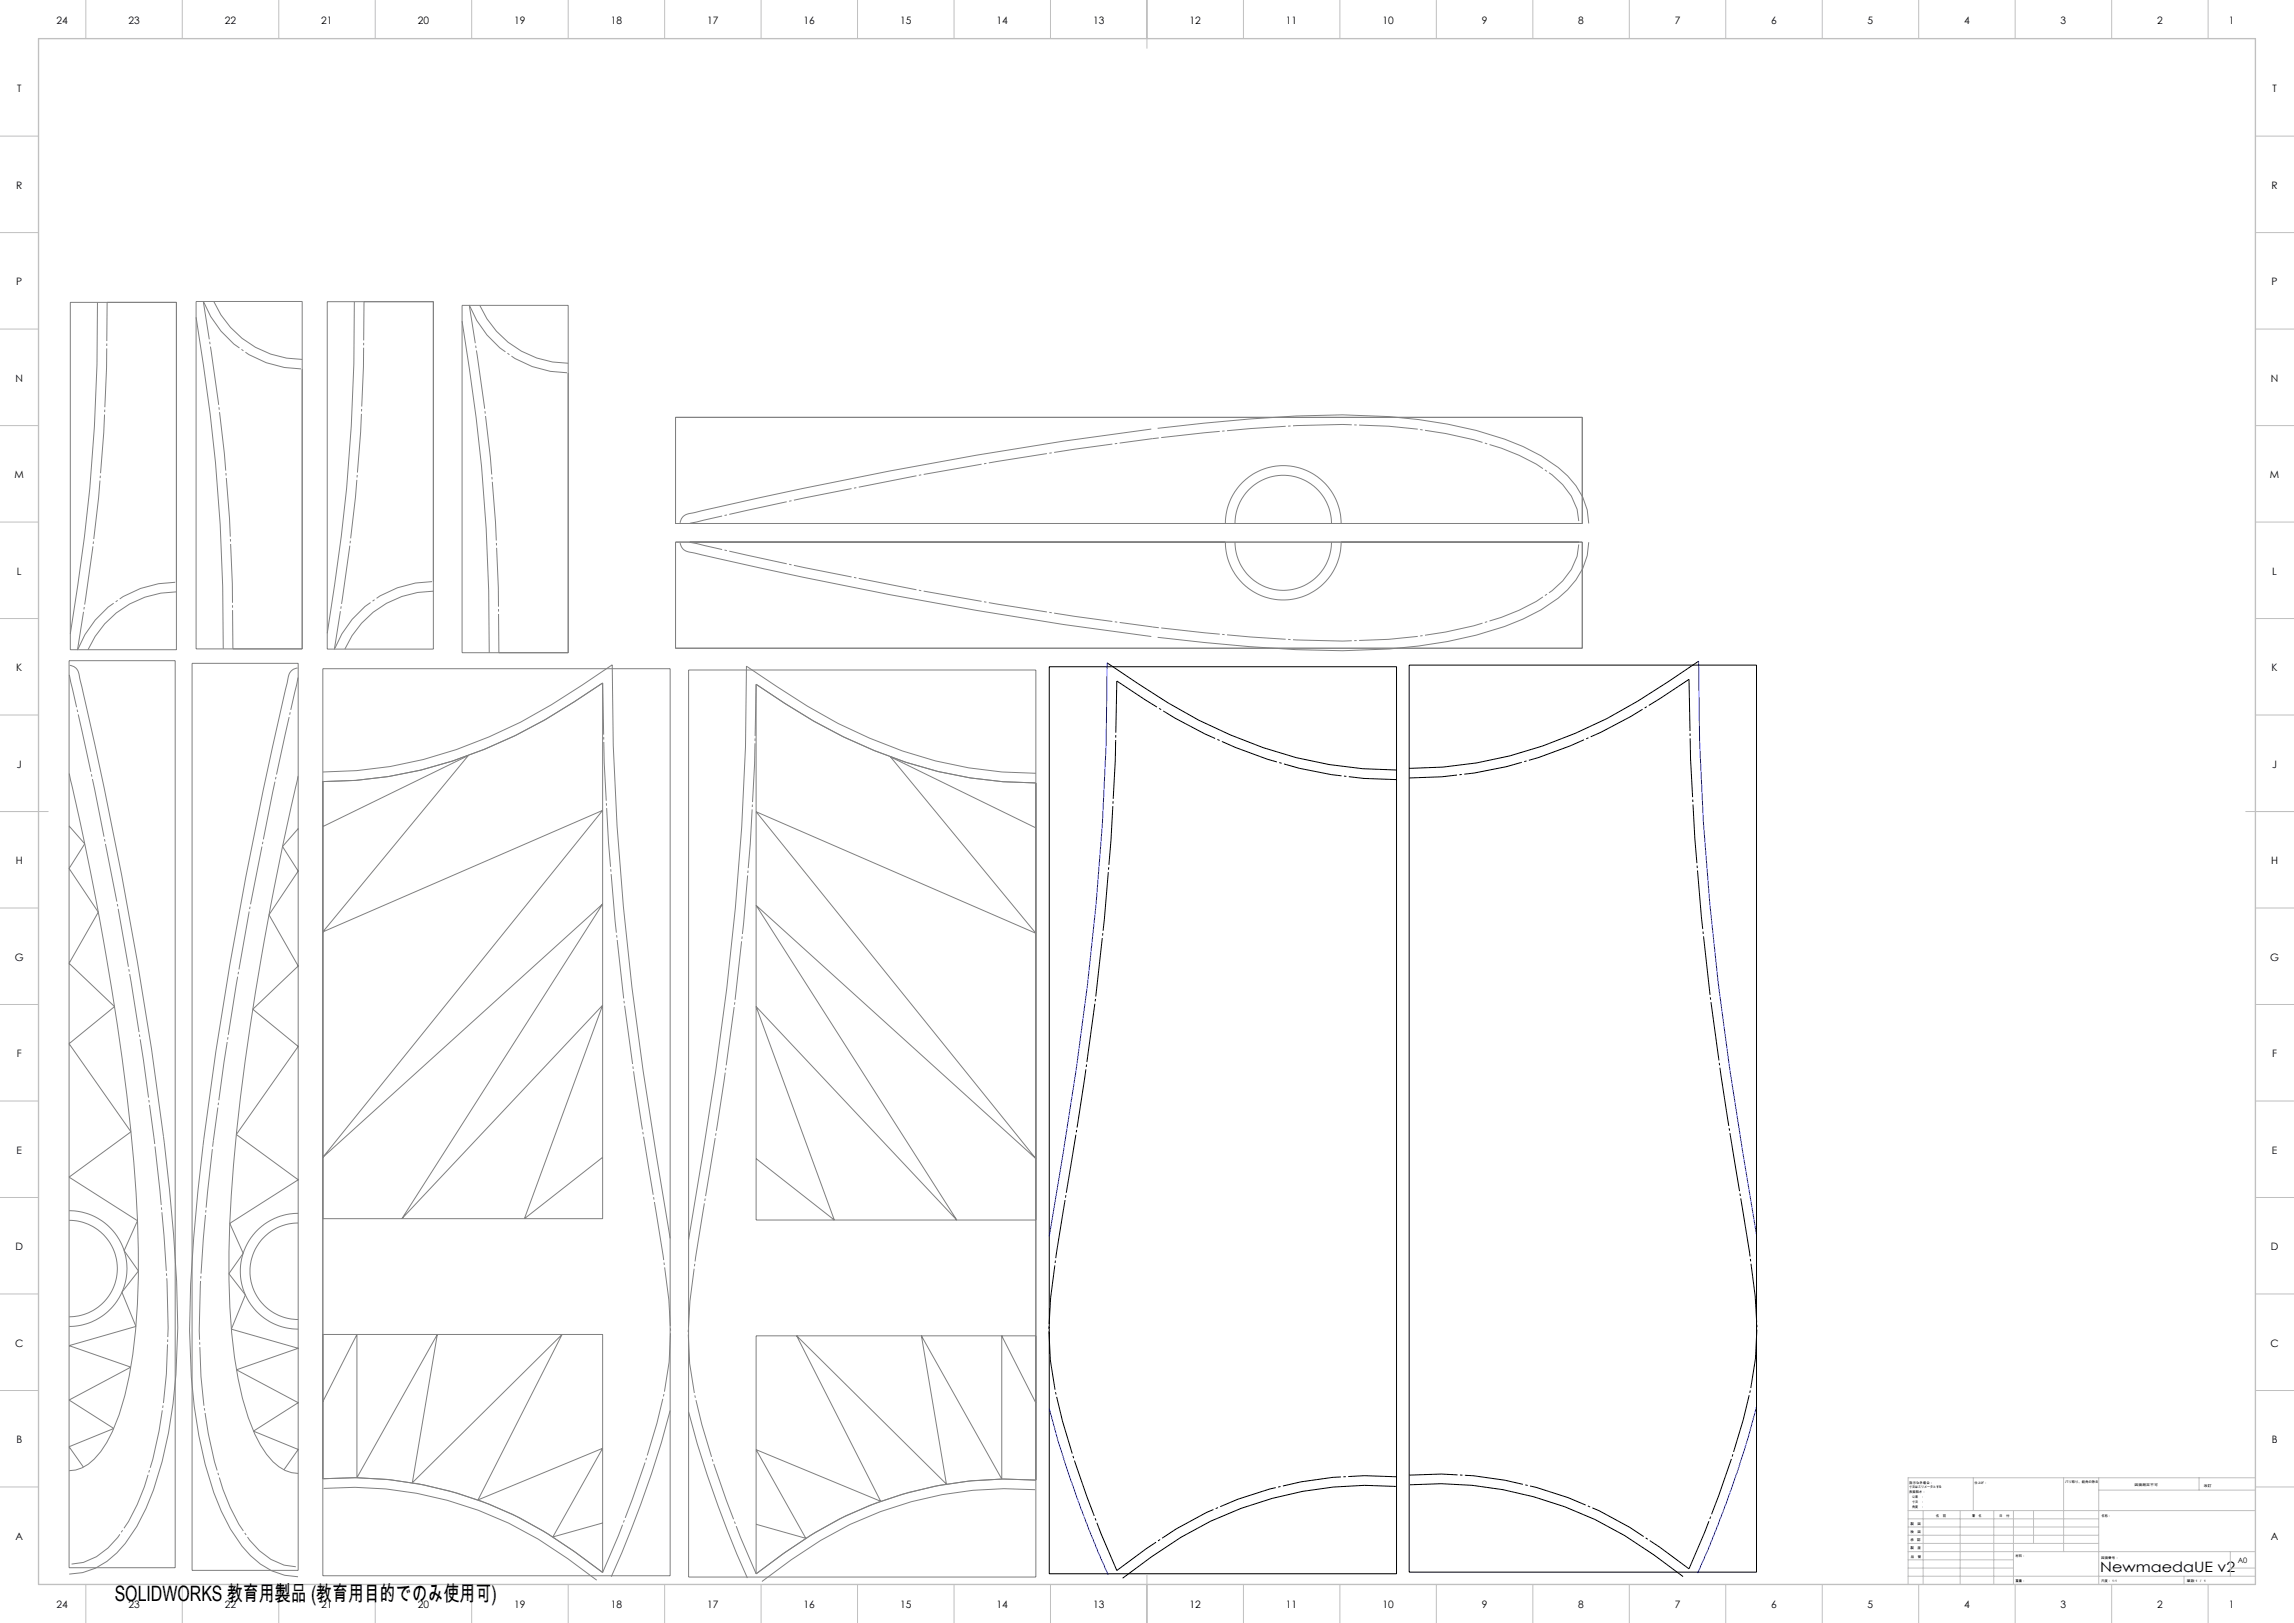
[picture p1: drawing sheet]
<svg xmlns="http://www.w3.org/2000/svg" width="1189mm" height="841mm" viewBox="0 0 1189 841" stroke-linecap="round" stroke-linejoin="round" font-family="sans-serif">
<defs><g id="words">
<text font-size="11" x="59" y="830">SOLIDWORKS 教育用製品 (教育用目的でのみ使用可)</text>
<text font-size="7.4" x="1089" y="815">NewmaedaUE v2</text>
<g font-size="5.3">
<text x="29" y="12">24</text>
<text x="67" y="12">23</text>
<text x="117" y="12">22</text>
<text x="167" y="12">21</text>
<text x="217" y="12">20</text>
<text x="267" y="12">19</text>
<text x="317" y="12">18</text>
<text x="367" y="12">17</text>
<text x="417" y="12">16</text>
<text x="467" y="12">15</text>
<text x="517" y="12">14</text>
<text x="567" y="12">13</text>
<text x="617" y="12">12</text>
<text x="667" y="12">11</text>
<text x="717" y="12">10</text>
<text x="768" y="12">9</text>
<text x="818" y="12">8</text>
<text x="868" y="12">7</text>
<text x="918" y="12">6</text>
<text x="968" y="12">5</text>
<text x="1018" y="12">4</text>
<text x="1068" y="12">3</text>
<text x="1118" y="12">2</text>
<text x="1155" y="12">1</text>
<text x="9" y="48">T</text>
<text x="1178" y="48">T</text>
<text x="8" y="98">R</text>
<text x="1177" y="98">R</text>
<text x="8" y="148">P</text>
<text x="1177" y="148">P</text>
<text x="8" y="198">N</text>
<text x="1177" y="198">N</text>
<text x="8" y="248">M</text>
<text x="1177" y="248">M</text>
<text x="9" y="298">L</text>
<text x="1178" y="298">L</text>
<text x="8" y="348">K</text>
<text x="1177" y="348">K</text>
<text x="9" y="398">J</text>
<text x="1178" y="398">J</text>
<text x="8" y="448">H</text>
<text x="1177" y="448">H</text>
<text x="8" y="498">G</text>
<text x="1177" y="498">G</text>
<text x="9" y="548">F</text>
<text x="1178" y="548">F</text>
<text x="9" y="598">E</text>
<text x="1178" y="598">E</text>
<text x="8" y="648">D</text>
<text x="1177" y="648">D</text>
<text x="8" y="698">C</text>
<text x="1177" y="698">C</text>
<text x="8" y="748">B</text>
<text x="1177" y="748">B</text>
<text x="8" y="798">A</text>
<text x="1177" y="798">A</text>
<text x="29" y="833">24</text>
<text x="67" y="833">23</text>
<text x="117" y="833">22</text>
<text x="167" y="833">21</text>
<text x="217" y="833">20</text>
<text x="267" y="833">19</text>
<text x="317" y="833">18</text>
<text x="367" y="833">17</text>
<text x="417" y="833">16</text>
<text x="467" y="833">15</text>
<text x="517" y="833">14</text>
<text x="567" y="833">13</text>
<text x="617" y="833">12</text>
<text x="667" y="833">11</text>
<text x="717" y="833">10</text>
<text x="768" y="833">9</text>
<text x="818" y="833">8</text>
<text x="868" y="833">7</text>
<text x="918" y="833">6</text>
<text x="968" y="833">5</text>
<text x="1018" y="833">4</text>
<text x="1068" y="833">3</text>
<text x="1118" y="833">2</text>
<text x="1155" y="833">1</text>
</g>
<text font-size="3.9" x="1160" y="810">A0</text>
<g font-size="1.7">
<text x="990" y="769">指示なき場合：</text>
<text x="990" y="771">寸法はミリメータとする</text>
<text x="990" y="774">表面粗さ：</text>
<text x="1023" y="769">仕上げ：</text>
<text x="1070" y="769">バリ取り、鋭角の除去</text>
<text x="1106" y="770">図面測定不可</text>
<text x="1142" y="770">改訂</text>
<text x="990" y="776">公差　：</text>
<text x="990" y="779">寸法　：</text>
<text x="990" y="781">角度　：</text>
<text x="990" y="790">製　図</text>
<text x="1003" y="786">名　前</text>
<text x="1019" y="786">署　名</text>
<text x="1036" y="786">日　付</text>
<text x="1089" y="786">名称：</text>
<text x="990" y="794">検　図</text>
<text x="990" y="799">承　認</text>
<text x="990" y="803">製　産</text>
<text x="990" y="807">品　管</text>
<text x="1045" y="807">材料：</text>
<text x="1089" y="808">図面番号：</text>
<text x="1045" y="820">重量：</text>
<text x="1089" y="820">尺度： 1:1</text>
<text x="1133" y="820">葉数 1 ／ 1</text>
</g>
</g></defs>
<path d="M544 345h180v470h-180zM574 343a328 328 0 0 0 81 44 208 208 0 0 0 69 12M730 345h180v470h-180zM880 343a329 329 0 0 1-80 44 207 207 0 0 1-70 11M723 770a190 190 0 0 0-126 37l-15 11M731 769a190 190 0 0 1 126 37l15 11" fill="none" stroke="#000" stroke-width=".52"/>
<path d="M579 814a218 218 0 0 1 79-42 191 191 0 0 1 66-7M875 813a218 218 0 0 0-79-42 191 191 0 0 0-66-7" fill="none" stroke="#000" stroke-width=".52" stroke-dasharray="30.5 1.3 1.3 1.3" stroke-dashoffset="5.4" stroke-linecap="butt"/>
<path d="M579 814a523 523 0 0 1-32-93 178 178 0 0 1 1-71l3-23a1828 1828 0 0 0 27-233l1-41M875 813a523 523 0 0 0 32-93 178 178 0 0 0 0-71l-4-23a1828 1828 0 0 1-27-233l-1-41" fill="none" stroke="#000" stroke-width=".52" stroke-dasharray="30.5 1.3 1.3 1.3" stroke-dashoffset="3.7" stroke-linecap="butt"/>
<path d="M724 404a234 234 0 0 1-130-41l-15-10M730 403a234 234 0 0 0 130-41l15-10" fill="none" stroke="#000" stroke-width=".52" stroke-dasharray="30.5 1.3 1.3 1.3" stroke-dashoffset="5.7" stroke-linecap="butt"/>
<path d="M574 343a1487 1487 0 0 1-23 254l-7 44M880 343a1492 1492 0 0 0 23 253l7 44M544 730a550 550 0 0 0 30 86M910 729a549 549 0 0 1-30 86" fill="none" stroke="#00f" stroke-width=".52"/>
<g fill="none" stroke="#808080" stroke-width=".52">
<path d="M36 157h55v180h-55zM51 157a939 939 0 0 1-15 171M102 156h55v180h-55zM111 156a50 50 0 0 0 46 30M170 156h55v180h-55zM184 156a943 943 0 0 1-14 172M240 158h54v180h-54zM249 158a50 50 0 0 0 45 30M102 164a947 947 0 0 1 14 172M240 166a939 939 0 0 1 14 172M350 216h470v55h-470zM597 222a2514 2514 0 0 0-240 44l-2 1a5 5 0 0 0-2 4"/>
<path d="M600 222a855 855 0 0 1 96-7 239 239 0 0 1 93 16 60 60 0 0 1 31 27l3 6v7M601 227h-4M635 271a30 30 0 0 1 30-30 30 30 0 0 1 30 30M640 271a25 25 0 0 1 25-25 25 25 0 0 1 25 25M350 281h470v55h-470zM353 281a7 7 0 0 0 7 6 2380 2380 0 0 0 237 43M635 281a30 30 0 0 0 30 30 30 30 0 0 0 30-30M640 281a25 25 0 0 0 25 25 25 25 0 0 0 25-25M823 281a37 37 0 0 1-15 29 115 115 0 0 1-43 19 300 300 0 0 1-93 8l-24-2-48-5M91 307a50 50 0 0 0-45 30M225 306a50 50 0 0 0-46 30M597 325h4"/>
<path d="M36 342h55v470h-55zM36 345a7 7 0 0 1 6 7 2307 2307 0 0 1 46 264 519 519 0 0 1 2 111 179 179 0 0 1-19 64 47 47 0 0 1-28 24l-7 1M100 344h55v470h-55zM154 346a7 7 0 0 0-5 8 2284 2284 0 0 0-46 263 519 519 0 0 0-2 112 179 179 0 0 0 18 63 47 47 0 0 0 29 24l6 1M167 347h180v470h-180zM312 354v277h-145M357 347h180v470h-180zM392 355v277h145M392 355a267 267 0 0 0 111 48l17 2 17 1a235 235 0 0 1-131-42zM36 401l3 15a1493 1493 0 0 1 32 202 354 354 0 0 1-6 105 74 74 0 0 1-16 33 18 18 0 0 1-13 6M155 402l-4 16a1546 1546 0 0 0-30 186 423 423 0 0 0 2 110 102 102 0 0 0 15 40 22 22 0 0 0 17 9M167 405a235 235 0 0 0 131-41l14-10a274 274 0 0 1-94 45l-17 3-17 2z"/>
<path d="M167 400a223 223 0 0 0 119-35l31-20a1492 1492 0 0 0 23 253l7 44M537 401a233 233 0 0 1-134-45l-16-11a1483 1483 0 0 1-23 254l-7 43M36 428l8 9-8 13 15 23-15 26 23 23-23 19 32 45-32 24 35 23-7 15 8 11-9 11 7 17-34 10 32 11-32 17 23 15-23 10 7 10M155 429l-9 10 9 12-16 23 16 27-24 22 24 19-33 46 33 23-36 23 7 15-7 11 8 11-7 18 35 10-32 11 32 17-24 15 24 9-8 11M167 428l76-36-76 91 145-63-145 180 145-132-104 163 104-110-40 110 40-31M537 429l-75-37 75 92-145-63 145 179-145-131 104 163-104-110 40 110-40-32M36 627a30 30 0 0 1 30 30 30 30 0 0 1-30 30M36 632a25 25 0 0 1 25 25 25 25 0 0 1-25 25M155 629a30 30 0 0 0-30 30 30 30 0 0 0 30 30M155 634a25 25 0 0 0-25 25 25 25 0 0 0 25 25M167 691h145v124M537 692h-145v124"/>
<path d="M167 726l18-35v75l42-75-13 77 77-77-43 86 64-27-25 46 25-7M347 731a549 549 0 0 1-30 86M357 732a554 554 0 0 0 30 86M537 727l-18-35v74l-41-74 13 77-78-77 43 86-64-27 26 46-26-7M167 766a195 195 0 0 1 130 38l15 11a223 223 0 0 0-75-41 193 193 0 0 0-70-8zM168 771a189 189 0 0 1 126 37l15 11M537 772a190 190 0 0 0-127 36l-15 11M392 816a218 218 0 0 1 79-43 192 192 0 0 1 66-6 195 195 0 0 0-131 38z"/>
</g>
<path d="M56 157a961 961 0 0 1-16 180M189 156a961 961 0 0 1-16 181M121 336a961 961 0 0 0-16-180M259 338a961 961 0 0 0-16-180" fill="none" stroke="#808080" stroke-width=".52" stroke-dasharray="30.5 1.3 1.3 1.3" stroke-dashoffset="10.4" stroke-linecap="butt"/>
<path d="M105 156a55 55 0 0 0 52 35M243 158a55 55 0 0 0 52 35M40 337a55 55 0 0 1 51-35M173 337a55 55 0 0 1 52-36" fill="none" stroke="#808080" stroke-width=".52" stroke-dasharray="30.5 1.3 1.3 1.3" stroke-dashoffset="-.6" stroke-linecap="butt"/>
<path d="M818 271a32 32 0 0 0-14-25 110 110 0 0 0-40-18 295 295 0 0 0-92-7l-24 1-47 5M818 281a32 32 0 0 1-14 25 110 110 0 0 1-40 18 295 295 0 0 1-92 8l-24-2-47-5M36 811a32 32 0 0 0 25-14 110 110 0 0 0 18-41 295 295 0 0 0 8-92l-2-24-5-47M155 812a32 32 0 0 1-26-14 110 110 0 0 1-18-41 295 295 0 0 1-7-91l1-24 5-48" fill="none" stroke="#808080" stroke-width=".52" stroke-dasharray="30.5 1.3 1.3 1.3" stroke-dashoffset="-1.3" stroke-linecap="butt"/>
<path d="M597 227a2424 2424 0 0 0-238 44h-1M597 325a2424 2424 0 0 1-238-44h-1M80 590a2424 2424 0 0 0-44-238v-2M111 591a2425 2425 0 0 1 43-238l1-2" fill="none" stroke="#808080" stroke-width=".52" stroke-dasharray="30.5 1.3 1.3 1.3" stroke-dashoffset="13.3" stroke-linecap="butt"/>
<path d="M312 815a523 523 0 0 0 32-93 178 178 0 0 0 0-71l-4-23a1828 1828 0 0 1-27-233l-1-41M392 816a523 523 0 0 1-32-94 178 178 0 0 1 1-71l3-23a1828 1828 0 0 0 27-232l1-41" fill="none" stroke="#808080" stroke-width=".52" stroke-dasharray="30.5 1.3 1.3 1.3" stroke-dashoffset="3.7" stroke-linecap="butt"/>
<path d="M80 590v3M111 591l-1 3" fill="none" stroke="#808080" stroke-width=".52" stroke-dasharray="30.5 1.3 1.3 1.3" stroke-linecap="butt"/>
<g fill="none" stroke="#c0c0c0" stroke-width=".52">
<path d="M44 0v20M94 0v20M144 0v20M194 0v20M244 0v20M294 0v20M344 0v20M394 0v20M444 0v20M494 0v20M544 0v20M594 0v25"/>
<path d="M644 0v20M694 0v20M744 0v20M794 0v20M844 0v20M894 0v20M944 0v20M994 0v20M1044 0v20M1094 0v20M1144 0v20M0 71h20"/>
<path d="M1169 71h20M0 121h20M1169 121h20M0 171h20M1169 171h20M0 221h20M1169 221h20M0 271h20M1169 271h20M0 321h20M1169 321h20M0 371h20"/>
<path d="M1169 371h20M0 421h25M1164 421h25M0 471h20M1169 471h20M0 521h20M1169 521h20M0 571h20M1169 571h20M0 621h20M1169 621h20M0 671h20"/>
<path d="M1169 671h20M0 721h20M1169 721h20M0 771h20M1023 766v17M1070 766v38M1088 766v55M1088 772h81M1140 766v6M1169 766h-180v55M1169 771h20M989 783h180"/>
<path d="M989 800h99M989 796h99M989 791h99M989 787h99M997 783v38M1016 783v38M1033 783v38M1044 783v38M1054 783v17M594 816v25M989 817h180M989 813h55"/>
<path d="M989 808h55M989 804h180M1132 817v4M1156 813h13M1156 804v13M44 821v20M94 821v20M144 821v20M194 821v20M244 821v20M294 821v20M344 821v20"/>
<path d="M394 821v20M444 821v20M494 821v20M544 821v20M644 821v20M694 821v20M744 821v20M794 821v20M844 821v20M894 821v20M944 821v20M994 821v20"/>
<path d="M1044 821v20M1094 821v20M1144 821v20"/>
</g>
<path d="M20 20h1149v801h-1149z" fill="none" stroke="#c0c0c0" stroke-width=".7"/>
<use href="#words"/>
</svg>
